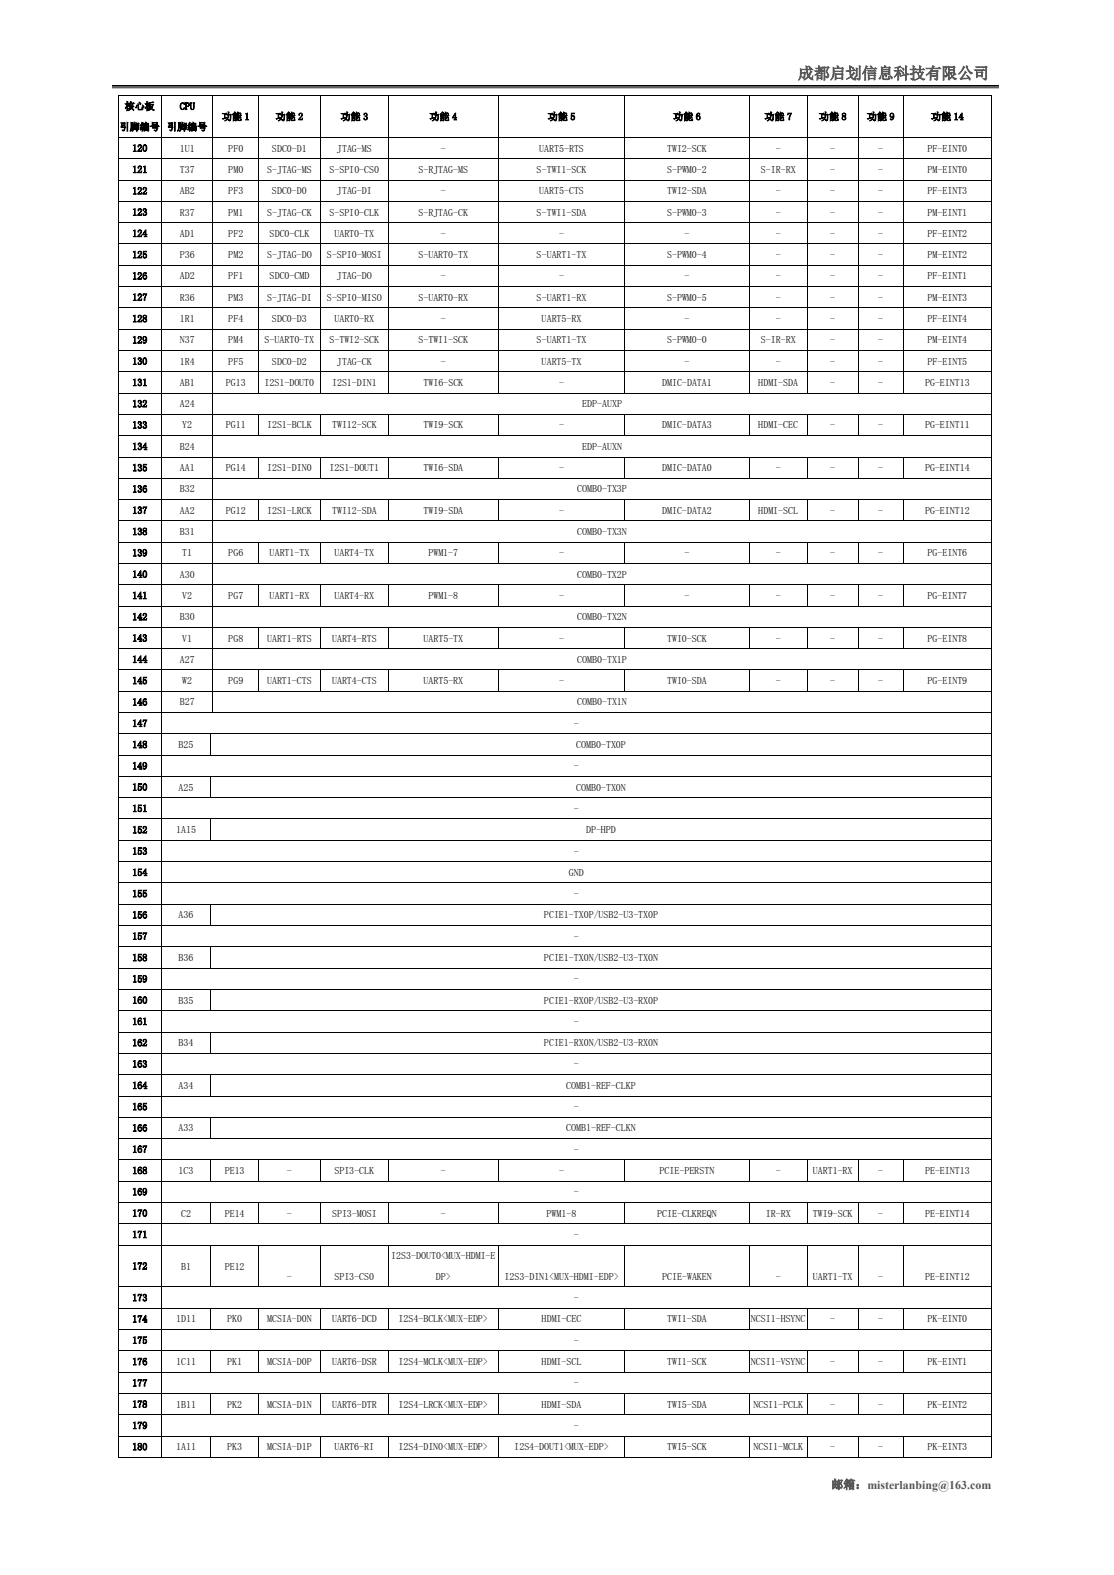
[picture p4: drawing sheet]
<svg xmlns="http://www.w3.org/2000/svg" width="297mm" height="420mm" viewBox="0 0 297 420" stroke-linecap="round" stroke-linejoin="round" font-family="sans-serif">
<defs><g id="words">
<text font-size="4.2" fill="#565656" x="212.7" y="21">成都启划信息科技有限公司</text>
<text font-size="3.2" fill="#565656" x="221.7" y="397">邮箱：misterlanbing@163.com</text>
<g font-size="2.7">
<text x="33.3" y="29.3">核心板</text>
<text x="47.9" y="29.3">CPU</text>
<text x="31.9" y="34.8">引脚编号</text>
<text x="44.6" y="34.8">引脚编号</text>
<text x="59.2" y="32">功能 1</text>
<text x="73.5" y="32">功能 2</text>
<text x="90.8" y="32">功能 3</text>
<text x="114.5" y="32">功能 4</text>
<text x="146" y="32">功能 5</text>
<text x="179.5" y="32">功能 6</text>
<text x="203.8" y="32">功能 7</text>
<text x="218.3" y="32">功能 8</text>
<text x="231.1" y="32">功能 9</text>
<text x="248.2" y="32">功能 14</text>
<text x="35.3" y="40.4">120</text>
<text x="47.9" y="40.4">1U1</text>
<text x="60.9" y="40.4">PF0</text>
<text x="72.5" y="40.4">SDC0-D1</text>
<text x="89.8" y="40.4">JTAG-MS</text>
<text x="117.5" y="40.4">-</text>
<text x="143.8" y="40.4">UART5-RTS</text>
<text x="177.8" y="40.4">TWI2-SCK</text>
<text x="206.8" y="40.4">-</text>
<text x="221.4" y="40.4">-</text>
<text x="234.1" y="40.4">-</text>
<text x="247.3" y="40.4">PF-EINT0</text>
<text x="35.3" y="46.1">121</text>
<text x="47.9" y="46.1">T37</text>
<text x="60.9" y="46.1">PM0</text>
<text x="71.2" y="46.1">S-JTAG-MS</text>
<text x="87.8" y="46.1">S-SPI0-CS0</text>
<text x="111.5" y="46.1">S-RJTAG-MS</text>
<text x="143.1" y="46.1">S-TWI1-SCK</text>
<text x="177.8" y="46.1">S-PWM0-2</text>
<text x="202.9" y="46.1">S-IR-RX</text>
<text x="221.4" y="46.1">-</text>
<text x="234.1" y="46.1">-</text>
<text x="247.3" y="46.1">PM-EINT0</text>
<text x="35.3" y="51.8">122</text>
<text x="47.9" y="51.8">AB2</text>
<text x="60.9" y="51.8">PF3</text>
<text x="72.5" y="51.8">SDC0-D0</text>
<text x="89.8" y="51.8">JTAG-DI</text>
<text x="117.5" y="51.8">-</text>
<text x="143.8" y="51.8">UART5-CTS</text>
<text x="177.8" y="51.8">TWI2-SDA</text>
<text x="206.8" y="51.8">-</text>
<text x="221.4" y="51.8">-</text>
<text x="234.1" y="51.8">-</text>
<text x="247.3" y="51.8">PF-EINT3</text>
<text x="35.3" y="57.5">123</text>
<text x="47.9" y="57.5">R37</text>
<text x="60.9" y="57.5">PM1</text>
<text x="71.2" y="57.5">S-JTAG-CK</text>
<text x="87.8" y="57.5">S-SPI0-CLK</text>
<text x="111.5" y="57.5">S-RJTAG-CK</text>
<text x="143.1" y="57.5">S-TWI1-SDA</text>
<text x="177.8" y="57.5">S-PWM0-3</text>
<text x="206.8" y="57.5">-</text>
<text x="221.4" y="57.5">-</text>
<text x="234.1" y="57.5">-</text>
<text x="247.3" y="57.5">PM-EINT1</text>
<text x="35.3" y="63.2">124</text>
<text x="47.9" y="63.2">AD1</text>
<text x="60.9" y="63.2">PF2</text>
<text x="71.9" y="63.2">SDC0-CLK</text>
<text x="89.1" y="63.2">UART0-TX</text>
<text x="117.5" y="63.2">-</text>
<text x="149" y="63.2">-</text>
<text x="182.5" y="63.2">-</text>
<text x="206.8" y="63.2">-</text>
<text x="221.4" y="63.2">-</text>
<text x="234.1" y="63.2">-</text>
<text x="247.3" y="63.2">PF-EINT2</text>
<text x="35.3" y="68.8">125</text>
<text x="47.9" y="68.8">P36</text>
<text x="60.9" y="68.8">PM2</text>
<text x="71.2" y="68.8">S-JTAG-DO</text>
<text x="87.2" y="68.8">S-SPI0-MOSI</text>
<text x="111.5" y="68.8">S-UART0-TX</text>
<text x="143.1" y="68.8">S-UART1-TX</text>
<text x="177.8" y="68.8">S-PWM0-4</text>
<text x="206.8" y="68.8">-</text>
<text x="221.4" y="68.8">-</text>
<text x="234.1" y="68.8">-</text>
<text x="247.3" y="68.8">PM-EINT2</text>
<text x="35.3" y="74.5">126</text>
<text x="47.9" y="74.5">AD2</text>
<text x="60.9" y="74.5">PF1</text>
<text x="71.9" y="74.5">SDC0-CMD</text>
<text x="89.8" y="74.5">JTAG-DO</text>
<text x="117.5" y="74.5">-</text>
<text x="149" y="74.5">-</text>
<text x="182.5" y="74.5">-</text>
<text x="206.8" y="74.5">-</text>
<text x="221.4" y="74.5">-</text>
<text x="234.1" y="74.5">-</text>
<text x="247.3" y="74.5">PF-EINT1</text>
<text x="35.3" y="80.2">127</text>
<text x="47.9" y="80.2">R36</text>
<text x="60.9" y="80.2">PM3</text>
<text x="71.2" y="80.2">S-JTAG-DI</text>
<text x="87.2" y="80.2">S-SPI0-MISO</text>
<text x="111.5" y="80.2">S-UART0-RX</text>
<text x="143.1" y="80.2">S-UART1-RX</text>
<text x="177.8" y="80.2">S-PWM0-5</text>
<text x="206.8" y="80.2">-</text>
<text x="221.4" y="80.2">-</text>
<text x="234.1" y="80.2">-</text>
<text x="247.3" y="80.2">PM-EINT3</text>
<text x="35.3" y="85.9">128</text>
<text x="47.9" y="85.9">1R1</text>
<text x="60.9" y="85.9">PF4</text>
<text x="72.5" y="85.9">SDC0-D3</text>
<text x="89.1" y="85.9">UART0-RX</text>
<text x="117.5" y="85.9">-</text>
<text x="144.4" y="85.9">UART5-RX</text>
<text x="182.5" y="85.9">-</text>
<text x="206.8" y="85.9">-</text>
<text x="221.4" y="85.9">-</text>
<text x="234.1" y="85.9">-</text>
<text x="247.3" y="85.9">PF-EINT4</text>
<text x="35.3" y="91.6">129</text>
<text x="47.9" y="91.6">N37</text>
<text x="60.9" y="91.6">PM4</text>
<text x="70.5" y="91.6">S-UART0-TX</text>
<text x="87.8" y="91.6">S-TWI2-SCK</text>
<text x="111.5" y="91.6">S-TWI1-SCK</text>
<text x="143.1" y="91.6">S-UART1-TX</text>
<text x="177.8" y="91.6">S-PWM0-0</text>
<text x="202.9" y="91.6">S-IR-RX</text>
<text x="221.4" y="91.6">-</text>
<text x="234.1" y="91.6">-</text>
<text x="247.3" y="91.6">PM-EINT4</text>
<text x="35.3" y="97.2">130</text>
<text x="47.9" y="97.2">1R4</text>
<text x="60.9" y="97.2">PF5</text>
<text x="72.5" y="97.2">SDC0-D2</text>
<text x="89.8" y="97.2">JTAG-CK</text>
<text x="117.5" y="97.2">-</text>
<text x="144.4" y="97.2">UART5-TX</text>
<text x="182.5" y="97.2">-</text>
<text x="206.8" y="97.2">-</text>
<text x="221.4" y="97.2">-</text>
<text x="234.1" y="97.2">-</text>
<text x="247.3" y="97.2">PF-EINT5</text>
<text x="35.3" y="102.9">131</text>
<text x="47.9" y="102.9">AB1</text>
<text x="60.2" y="102.9">PG13</text>
<text x="70.5" y="102.9">I2S1-DOUT0</text>
<text x="88.5" y="102.9">I2S1-DIN1</text>
<text x="112.9" y="102.9">TWI6-SCK</text>
<text x="149" y="102.9">-</text>
<text x="176.5" y="102.9">DMIC-DATA1</text>
<text x="202.2" y="102.9">HDMI-SDA</text>
<text x="221.4" y="102.9">-</text>
<text x="234.1" y="102.9">-</text>
<text x="246.6" y="102.9">PG-EINT13</text>
<text x="35.3" y="108.6">132</text>
<text x="47.9" y="108.6">A24</text>
<text x="155.2" y="108.6">EDP-AUXP</text>
<text x="35.3" y="114.3">133</text>
<text x="35.3" y="120">134</text>
<text x="47.9" y="120">B24</text>
<text x="48.6" y="114.3">Y2</text>
<text x="60.2" y="114.3">PG11</text>
<text x="71.2" y="114.3">I2S1-BCLK</text>
<text x="88.5" y="114.3">TWI12-SCK</text>
<text x="112.9" y="114.3">TWI9-SCK</text>
<text x="149" y="114.3">-</text>
<text x="155.2" y="120">EDP-AUXN</text>
<text x="176.5" y="114.3">DMIC-DATA3</text>
<text x="202.2" y="114.3">HDMI-CEC</text>
<text x="221.4" y="114.3">-</text>
<text x="234.1" y="114.3">-</text>
<text x="246.6" y="114.3">PG-EINT11</text>
<text x="35.3" y="125.6">135</text>
<text x="47.9" y="125.6">AA1</text>
<text x="60.2" y="125.6">PG14</text>
<text x="71.2" y="125.6">I2S1-DIN0</text>
<text x="87.8" y="125.6">I2S1-DOUT1</text>
<text x="112.9" y="125.6">TWI6-SDA</text>
<text x="149" y="125.6">-</text>
<text x="176.5" y="125.6">DMIC-DATA0</text>
<text x="206.8" y="125.6">-</text>
<text x="221.4" y="125.6">-</text>
<text x="234.1" y="125.6">-</text>
<text x="246.6" y="125.6">PG-EINT14</text>
<text x="35.3" y="131.3">136</text>
<text x="47.9" y="131.3">B32</text>
<text x="153.9" y="131.3">COMB0-TX3P</text>
<text x="35.3" y="137">137</text>
<text x="47.9" y="137">AA2</text>
<text x="60.2" y="137">PG12</text>
<text x="71.2" y="137">I2S1-LRCK</text>
<text x="88.5" y="137">TWI12-SDA</text>
<text x="112.9" y="137">TWI9-SDA</text>
<text x="149" y="137">-</text>
<text x="176.5" y="137">DMIC-DATA2</text>
<text x="202.2" y="137">HDMI-SCL</text>
<text x="221.4" y="137">-</text>
<text x="234.1" y="137">-</text>
<text x="246.6" y="137">PG-EINT12</text>
<text x="35.3" y="142.7">138</text>
<text x="47.9" y="142.7">B31</text>
<text x="153.9" y="142.7">COMB0-TX3N</text>
<text x="35.3" y="148.3">139</text>
<text x="48.6" y="148.3">T1</text>
<text x="60.9" y="148.3">PG6</text>
<text x="71.9" y="148.3">UART1-TX</text>
<text x="89.1" y="148.3">UART4-TX</text>
<text x="114.2" y="148.3">PWM1-7</text>
<text x="149" y="148.3">-</text>
<text x="182.5" y="148.3">-</text>
<text x="206.8" y="148.3">-</text>
<text x="221.4" y="148.3">-</text>
<text x="234.1" y="148.3">-</text>
<text x="247.3" y="148.3">PG-EINT6</text>
<text x="35.3" y="154.1">140</text>
<text x="47.9" y="154.1">A30</text>
<text x="153.9" y="154.1">COMB0-TX2P</text>
<text x="35.3" y="159.7">141</text>
<text x="48.6" y="159.7">V2</text>
<text x="60.9" y="159.7">PG7</text>
<text x="71.9" y="159.7">UART1-RX</text>
<text x="89.1" y="159.7">UART4-RX</text>
<text x="114.2" y="159.7">PWM1-8</text>
<text x="149" y="159.7">-</text>
<text x="182.5" y="159.7">-</text>
<text x="206.8" y="159.7">-</text>
<text x="221.4" y="159.7">-</text>
<text x="234.1" y="159.7">-</text>
<text x="247.3" y="159.7">PG-EINT7</text>
<text x="35.3" y="165.4">142</text>
<text x="47.9" y="165.4">B30</text>
<text x="153.9" y="165.4">COMB0-TX2N</text>
<text x="35.3" y="171.1">143</text>
<text x="48.6" y="171.1">V1</text>
<text x="60.9" y="171.1">PG8</text>
<text x="71.2" y="171.1">UART1-RTS</text>
<text x="88.5" y="171.1">UART4-RTS</text>
<text x="112.9" y="171.1">UART5-TX</text>
<text x="149" y="171.1">-</text>
<text x="177.8" y="171.1">TWI0-SCK</text>
<text x="206.8" y="171.1">-</text>
<text x="221.4" y="171.1">-</text>
<text x="234.1" y="171.1">-</text>
<text x="247.3" y="171.1">PG-EINT8</text>
<text x="35.3" y="176.7">144</text>
<text x="47.9" y="176.7">A27</text>
<text x="153.9" y="176.7">COMB0-TX1P</text>
<text x="35.3" y="182.4">145</text>
<text x="48.6" y="182.4">W2</text>
<text x="60.9" y="182.4">PG9</text>
<text x="71.2" y="182.4">UART1-CTS</text>
<text x="88.5" y="182.4">UART4-CTS</text>
<text x="112.9" y="182.4">UART5-RX</text>
<text x="149" y="182.4">-</text>
<text x="177.8" y="182.4">TWI0-SDA</text>
<text x="206.8" y="182.4">-</text>
<text x="221.4" y="182.4">-</text>
<text x="234.1" y="182.4">-</text>
<text x="247.3" y="182.4">PG-EINT9</text>
<text x="35.3" y="188.1">146</text>
<text x="47.9" y="188.1">B27</text>
<text x="153.9" y="188.1">COMB0-TX1N</text>
<text x="35.3" y="193.8">147</text>
<text x="153" y="193.8">-</text>
<text x="35.3" y="199.5">148</text>
<text x="47.6" y="199.5">B25</text>
<text x="153.6" y="199.5">COMB0-TX0P</text>
<text x="35.3" y="205.1">149</text>
<text x="153" y="205.1">-</text>
<text x="35.3" y="210.8">150</text>
<text x="47.6" y="210.8">A25</text>
<text x="153.6" y="210.8">COMB0-TX0N</text>
<text x="35.3" y="216.5">151</text>
<text x="153" y="216.5">-</text>
<text x="35.3" y="222.2">152</text>
<text x="35.3" y="227.9">153</text>
<text x="46.9" y="222.2">1A15</text>
<text x="153" y="227.9">-</text>
<text x="156.2" y="222.2">DP-HPD</text>
<text x="35.3" y="233.6">154</text>
<text x="151.7" y="233.6">GND</text>
<text x="35.3" y="239.2">155</text>
<text x="153" y="239.2">-</text>
<text x="35.3" y="244.9">156</text>
<text x="47.6" y="244.9">A36</text>
<text x="145" y="244.9">PCIE1-TX0P/USB2-U3-TX0P</text>
<text x="35.3" y="250.6">157</text>
<text x="153" y="250.6">-</text>
<text x="35.3" y="256.3">158</text>
<text x="47.6" y="256.3">B36</text>
<text x="145" y="256.3">PCIE1-TX0N/USB2-U3-TX0N</text>
<text x="35.3" y="262">159</text>
<text x="153" y="262">-</text>
<text x="35.3" y="267.6">160</text>
<text x="47.6" y="267.6">B35</text>
<text x="145" y="267.6">PCIE1-RX0P/USB2-U3-RX0P</text>
<text x="35.3" y="273.3">161</text>
<text x="153" y="273.3">-</text>
<text x="35.3" y="279">162</text>
<text x="47.6" y="279">B34</text>
<text x="145" y="279">PCIE1-RX0N/USB2-U3-RX0N</text>
<text x="35.3" y="284.6">163</text>
<text x="153" y="284.6">-</text>
<text x="35.3" y="290.4">164</text>
<text x="47.6" y="290.4">A34</text>
<text x="151" y="290.4">COMB1-REF-CLKP</text>
<text x="35.3" y="296">165</text>
<text x="153" y="296">-</text>
<text x="35.3" y="301.7">166</text>
<text x="47.6" y="301.7">A33</text>
<text x="151" y="301.7">COMB1-REF-CLKN</text>
<text x="35.3" y="307.4">167</text>
<text x="153" y="307.4">-</text>
<text x="35.3" y="313.1">168</text>
<text x="47.6" y="313.1">1C3</text>
<text x="59.9" y="313.1">PE13</text>
<text x="76.5" y="313.1">-</text>
<text x="89.1" y="313.1">SPI3-CLK</text>
<text x="117.5" y="313.1">-</text>
<text x="149" y="313.1">-</text>
<text x="175.8" y="313.1">PCIE-PERSTN</text>
<text x="206.8" y="313.1">-</text>
<text x="216.7" y="313.1">UART1-RX</text>
<text x="234.1" y="313.1">-</text>
<text x="246.6" y="313.1">PE-EINT13</text>
<text x="35.3" y="318.7">169</text>
<text x="153" y="318.7">-</text>
<text x="35.3" y="324.4">170</text>
<text x="48.3" y="324.4">C2</text>
<text x="59.9" y="324.4">PE14</text>
<text x="76.5" y="324.4">-</text>
<text x="88.5" y="324.4">SPI3-MOSI</text>
<text x="117.5" y="324.4">-</text>
<text x="145.7" y="324.4">PWM1-8</text>
<text x="175.2" y="324.4">PCIE-CLKREQN</text>
<text x="204.2" y="324.4">IR-RX</text>
<text x="216.7" y="324.4">TWI9-SCK</text>
<text x="234.1" y="324.4">-</text>
<text x="246.6" y="324.4">PE-EINT14</text>
<text x="35.3" y="330.1">171</text>
<text x="104.3" y="335.8">I2S3-DOUT0&lt;MUX-HDMI-E</text>
<text x="153" y="330.1">-</text>
<text x="35.3" y="338.5">172</text>
<text x="48.3" y="338.5">B1</text>
<text x="59.9" y="338.5">PE12</text>
<text x="76.5" y="341.3">-</text>
<text x="89.1" y="341.3">SPI3-CS0</text>
<text x="116.2" y="341.3">DP&gt;</text>
<text x="134.5" y="341.3">I2S3-DIN1&lt;MUX-HDMI-EDP&gt;</text>
<text x="176.5" y="341.3">PCIE-WAKEN</text>
<text x="206.8" y="341.3">-</text>
<text x="216.7" y="341.3">UART1-TX</text>
<text x="234.1" y="341.3">-</text>
<text x="246.6" y="341.3">PE-EINT12</text>
<text x="35.3" y="347">173</text>
<text x="153" y="347">-</text>
<text x="35.3" y="352.6">174</text>
<text x="46.9" y="352.6">1D11</text>
<text x="60.6" y="352.6">PK0</text>
<text x="71.2" y="352.6">MCSIA-D0N</text>
<text x="88.5" y="352.6">UART6-DCD</text>
<text x="106.2" y="352.6">I2S4-BCLK&lt;MUX-EDP&gt;</text>
<text x="144.4" y="352.6">HDMI-CEC</text>
<text x="177.8" y="352.6">TWI1-SDA</text>
<text x="200.2" y="352.6">NCSI1-HSYNC</text>
<text x="221.4" y="352.6">-</text>
<text x="234.1" y="352.6">-</text>
<text x="247.3" y="352.6">PK-EINT0</text>
<text x="35.3" y="358.3">175</text>
<text x="153" y="358.3">-</text>
<text x="35.3" y="364">176</text>
<text x="46.9" y="364">1C11</text>
<text x="60.6" y="364">PK1</text>
<text x="71.2" y="364">MCSIA-D0P</text>
<text x="88.5" y="364">UART6-DSR</text>
<text x="106.2" y="364">I2S4-MCLK&lt;MUX-EDP&gt;</text>
<text x="144.4" y="364">HDMI-SCL</text>
<text x="177.8" y="364">TWI1-SCK</text>
<text x="200.2" y="364">NCSI1-VSYNC</text>
<text x="221.4" y="364">-</text>
<text x="234.1" y="364">-</text>
<text x="247.3" y="364">PK-EINT1</text>
<text x="35.3" y="369.7">177</text>
<text x="153" y="369.7">-</text>
<text x="35.3" y="375.4">178</text>
<text x="46.9" y="375.4">1B11</text>
<text x="60.6" y="375.4">PK2</text>
<text x="71.2" y="375.4">MCSIA-D1N</text>
<text x="88.5" y="375.4">UART6-DTR</text>
<text x="106.2" y="375.4">I2S4-LRCK&lt;MUX-EDP&gt;</text>
<text x="144.4" y="375.4">HDMI-SDA</text>
<text x="177.8" y="375.4">TWI5-SDA</text>
<text x="200.9" y="375.4">NCSI1-PCLK</text>
<text x="221.4" y="375.4">-</text>
<text x="234.1" y="375.4">-</text>
<text x="247.3" y="375.4">PK-EINT2</text>
<text x="35.3" y="381">179</text>
<text x="153" y="381">-</text>
<text x="35.3" y="386.7">180</text>
<text x="46.9" y="386.7">1A11</text>
<text x="60.6" y="386.7">PK3</text>
<text x="71.2" y="386.7">MCSIA-D1P</text>
<text x="89.1" y="386.7">UART6-RI</text>
<text x="106.2" y="386.7">I2S4-DIN0&lt;MUX-EDP&gt;</text>
<text x="137.1" y="386.7">I2S4-DOUT1&lt;MUX-EDP&gt;</text>
<text x="177.8" y="386.7">TWI5-SCK</text>
<text x="200.9" y="386.7">NCSI1-MCLK</text>
<text x="221.4" y="386.7">-</text>
<text x="234.1" y="386.7">-</text>
<text x="247.3" y="386.7">PK-EINT3</text>
</g>
</g></defs>
<path d="M29.8 23.7h236.4" fill="none" stroke="#c0c0c0" stroke-width=".27"/>
<path d="M29.8 22.8h236.4v.8h-236.4z" fill="#606060"/>
<g fill="none" stroke="#000" stroke-width=".27">
<path d="M29.8 22.7h236.4M31.5 25.6v11M31.5 36.7v5.5M31.6 25.5h11.4M31.6 36.7h11.4M43.1 25.6v11M43.1 36.7v5.5M43.1 25.5h13.6M43.1 36.7h13.6M56.8 25.6v11M56.8 36.7v5.5M56.9 25.5h12"/>
<path d="M56.9 36.7h12M69 25.6v11M69 36.7v5.5M69 25.5h16.3M69 36.7h16.3M85.4 25.6v11M85.4 36.7v5.5M85.5 25.5h17.9M85.5 36.7h17.9M103.5 25.6v11M103.5 36.7v5.5M103.6 25.5h29.2"/>
<path d="M103.6 36.7h29.2M132.8 25.6v11M132.8 36.7v5.5M132.9 25.5h33.6M132.9 36.7h33.6M166.6 25.6v11M166.6 36.7v5.5M166.7 25.5h32.9M166.7 36.7h32.9M199.7 25.6v11M199.7 36.7v5.5M199.8 25.5h15.3"/>
<path d="M199.8 36.7h15.3M215.2 25.6v11M215.2 36.7v5.5M215.3 25.5h13.4M215.3 36.7h13.4M228.8 25.6v11M228.8 36.7v5.5M228.9 25.5h11.8M228.9 36.7h11.8M240.8 25.6v11M240.8 36.7v5.5M240.9 25.5h23.3"/>
<path d="M240.9 36.7h23.3M264.3 25.6v11M264.3 36.7v5.5M31.5 42.4v5.5M31.5 48.1v5.5M31.5 53.8v5.5M31.5 59.5v5.5M31.6 42.3h11.4M31.6 48h11.4M31.6 53.7h11.4M31.6 59.4h11.4M43.1 42.4v5.5"/>
<path d="M43.1 48.1v5.5M43.1 53.8v5.5M43.1 59.5v5.5M43.1 42.3h13.6M43.1 48h13.6M43.1 53.7h13.6M43.1 59.4h13.6M56.8 42.4v5.5M56.8 48.1v5.5M56.8 53.8v5.5M56.8 59.5v5.5M56.9 42.3h12"/>
<path d="M56.9 48h12M56.9 53.7h12M56.9 59.4h12M69 42.4v5.5M69 48.1v5.5M69 53.8v5.5M69 59.5v5.5M69 42.3h16.3M69 48h16.3M69 53.7h16.3M69 59.4h16.3M85.4 42.4v5.5"/>
<path d="M85.4 48.1v5.5M85.4 53.8v5.5M85.4 59.5v5.5M85.5 42.3h17.9M85.5 48h17.9M85.5 53.7h17.9M85.5 59.4h17.9M103.5 42.4v5.5M103.5 48.1v5.5M103.5 53.8v5.5M103.5 59.5v5.5M103.6 42.3h29.2"/>
<path d="M103.6 48h29.2M103.6 53.7h29.2M103.6 59.4h29.2M132.8 42.4v5.5M132.8 48.1v5.5M132.8 53.8v5.5M132.8 59.5v5.5M132.9 42.3h33.6M132.9 48h33.6M132.9 53.7h33.6M132.9 59.4h33.6M166.6 42.4v5.5"/>
<path d="M166.6 48.1v5.5M166.6 53.8v5.5M166.6 59.5v5.5M166.7 42.3h32.9M166.7 48h32.9M166.7 53.7h32.9M166.7 59.4h32.9M199.7 42.4v5.5M199.7 48.1v5.5M199.7 53.8v5.5M199.7 59.5v5.5M199.8 42.3h15.3"/>
<path d="M199.8 48h15.3M199.8 53.7h15.3M199.8 59.4h15.3M215.2 42.4v5.5M215.2 48.1v5.5M215.2 53.8v5.5M215.2 59.5v5.5M215.3 42.3h13.4M215.3 48h13.4M215.3 53.7h13.4M215.3 59.4h13.4M228.8 42.4v5.5"/>
<path d="M228.8 48.1v5.5M228.8 53.8v5.5M228.8 59.5v5.5M228.9 42.3h11.8M228.9 48h11.8M228.9 53.7h11.8M228.9 59.4h11.8M240.8 42.4v5.5M240.8 48.1v5.5M240.8 53.8v5.5M240.8 59.5v5.5M240.9 42.3h23.3"/>
<path d="M240.9 48h23.3M240.9 53.7h23.3M240.9 59.4h23.3M264.3 42.4v5.5M264.3 48.1v5.5M264.3 53.8v5.5M264.3 59.5v5.5M31.5 65.2v5.5M31.5 70.8v5.5M31.5 76.5v5.5M31.6 65.1h11.4M31.6 70.7h11.4"/>
<path d="M31.6 76.4h11.4M43.1 65.2v5.5M43.1 70.8v5.5M43.1 76.5v5.5M43.1 65.1h13.6M43.1 70.7h13.6M43.1 76.4h13.6M56.8 65.2v5.5M56.8 70.8v5.5M56.8 76.5v5.5M56.9 65.1h12M56.9 70.7h12"/>
<path d="M56.9 76.4h12M69 65.2v5.5M69 70.8v5.5M69 76.5v5.5M69 65.1h16.3M69 70.7h16.3M69 76.4h16.3M85.4 65.2v5.5M85.4 70.8v5.5M85.4 76.5v5.5M85.5 65.1h17.9M85.5 70.7h17.9"/>
<path d="M85.5 76.4h17.9M103.5 65.2v5.5M103.5 70.8v5.5M103.5 76.5v5.5M103.6 65.1h29.2M103.6 70.7h29.2M103.6 76.4h29.2M132.8 65.2v5.5M132.8 70.8v5.5M132.8 76.5v5.5M132.9 65.1h33.6M132.9 70.7h33.6"/>
<path d="M132.9 76.4h33.6M166.6 65.2v5.5M166.6 70.8v5.5M166.6 76.5v5.5M166.7 65.1h32.9M166.7 70.7h32.9M166.7 76.4h32.9M199.7 65.2v5.5M199.7 70.8v5.5M199.7 76.5v5.5M199.8 65.1h15.3M199.8 70.7h15.3"/>
<path d="M199.8 76.4h15.3M215.2 65.2v5.5M215.2 70.8v5.5M215.2 76.5v5.5M215.3 65.1h13.4M215.3 70.7h13.4M215.3 76.4h13.4M228.8 65.2v5.5M228.8 70.8v5.5M228.8 76.5v5.5M228.9 65.1h11.8M228.9 70.7h11.8"/>
<path d="M228.9 76.4h11.8M240.8 65.2v5.5M240.8 70.8v5.5M240.8 76.5v5.5M240.9 65.1h23.3M240.9 70.7h23.3M240.9 76.4h23.3M264.3 65.2v5.5M264.3 70.8v5.5M264.3 76.5v5.5M31.5 82.2v5.5M31.5 87.9v5.5"/>
<path d="M31.5 93.6v5.5M31.5 99.2v5.5M31.6 82.1h11.4M31.6 87.8h11.4M31.6 93.5h11.4M31.6 99.1h11.4M43.1 82.2v5.5M43.1 87.9v5.5M43.1 93.6v5.5M43.1 99.2v5.5M43.1 82.1h13.6M43.1 87.8h13.6"/>
<path d="M43.1 93.5h13.6M43.1 99.1h13.6M56.8 82.2v5.5M56.8 87.9v5.5M56.8 93.6v5.5M56.8 99.2v5.5M56.9 82.1h12M56.9 87.8h12M56.9 93.5h12M56.9 99.1h12M69 82.2v5.5M69 87.9v5.5"/>
<path d="M69 93.6v5.5M69 99.2v5.5M69 82.1h16.3M69 87.8h16.3M69 93.5h16.3M69 99.1h16.3M85.4 82.2v5.5M85.4 87.9v5.5M85.4 93.6v5.5M85.4 99.2v5.5M85.5 82.1h17.9M85.5 87.8h17.9"/>
<path d="M85.5 93.5h17.9M85.5 99.1h17.9M103.5 82.2v5.5M103.5 87.9v5.5M103.5 93.6v5.5M103.5 99.2v5.5M103.6 82.1h29.2M103.6 87.8h29.2M103.6 93.5h29.2M103.6 99.1h29.2M132.8 82.2v5.5M132.8 87.9v5.5"/>
<path d="M132.8 93.6v5.5M132.8 99.2v5.5M132.9 82.1h33.6M132.9 87.8h33.6M132.9 93.5h33.6M132.9 99.1h33.6M166.6 82.2v5.5M166.6 87.9v5.5M166.6 93.6v5.5M166.6 99.2v5.5M166.7 82.1h32.9M166.7 87.8h32.9"/>
<path d="M166.7 93.5h32.9M166.7 99.1h32.9M199.7 82.2v5.5M199.7 87.9v5.5M199.7 93.6v5.5M199.7 99.2v5.5M199.8 82.1h15.3M199.8 87.8h15.3M199.8 93.5h15.3M199.8 99.1h15.3M215.2 82.2v5.5M215.2 87.9v5.5"/>
<path d="M215.2 93.6v5.5M215.2 99.2v5.5M215.3 82.1h13.4M215.3 87.8h13.4M215.3 93.5h13.4M215.3 99.1h13.4M228.8 82.2v5.5M228.8 87.9v5.5M228.8 93.6v5.5M228.8 99.2v5.5M228.9 82.1h11.8M228.9 87.8h11.8"/>
<path d="M228.9 93.5h11.8M228.9 99.1h11.8M240.8 82.2v5.5M240.8 87.9v5.5M240.8 93.6v5.5M240.8 99.2v5.5M240.9 82.1h23.3M240.9 87.8h23.3M240.9 93.5h23.3M240.9 99.1h23.3M264.3 82.2v5.5M264.3 87.9v5.5"/>
<path d="M264.3 93.6v5.5M264.3 99.2v5.5M31.5 104.9v5.5M31.5 110.6v5.5M31.5 116.2v5.6M31.6 104.8h11.4M31.6 110.5h11.4M31.6 116.2h11.4M43.1 104.9v5.5M43.1 110.6v5.5M43.1 116.2v5.6M43.1 104.8h13.6"/>
<path d="M43.1 110.5h13.6M43.1 116.2h13.6M56.8 104.9v5.5M56.8 110.6v5.5M56.8 116.2v5.6M56.9 104.8h12M56.9 110.5h12M56.9 116.2h12M69 110.6v5.5M69 104.8h16.3M69 110.5h16.3M69 116.2h16.3"/>
<path d="M85.4 110.6v5.5M85.5 104.8h17.9M85.5 110.5h17.9M85.5 116.2h17.9M103.5 110.6v5.5M103.6 104.8h29.2M103.6 110.5h29.2M103.6 116.2h29.2M132.8 110.6v5.5M132.9 104.8h33.6M132.9 110.5h33.6M132.9 116.2h33.6"/>
<path d="M166.6 110.6v5.5M166.7 104.8h32.9M166.7 110.5h32.9M166.7 116.2h32.9M199.7 110.6v5.5M199.8 104.8h15.3M199.8 110.5h15.3M199.8 116.2h15.3M215.2 110.6v5.5M215.3 104.8h13.4M215.3 110.5h13.4M215.3 116.2h13.4"/>
<path d="M228.8 110.6v5.5M228.9 104.8h11.8M228.9 110.5h11.8M228.9 116.2h11.8M240.8 110.6v5.5M240.9 104.8h23.3M240.9 110.5h23.3M240.9 116.2h23.3M264.3 104.9v5.5M264.3 110.6v5.5M264.3 116.2v5.6M31.5 122v5.5"/>
<path d="M31.5 127.6v5.5M31.5 133.3v5.5M31.5 139v5.5M31.6 121.9h11.4M31.6 127.6h11.4M31.6 133.2h11.4M31.6 138.9h11.4M43.1 122v5.5M43.1 127.6v5.5M43.1 133.3v5.5M43.1 139v5.5M43.1 121.9h13.6"/>
<path d="M43.1 127.6h13.6M43.1 133.2h13.6M43.1 138.9h13.6M56.8 122v5.5M56.8 127.6v5.5M56.8 133.3v5.5M56.8 139v5.5M56.9 121.9h12M56.9 127.6h12M56.9 133.2h12M56.9 138.9h12M69 122v5.5"/>
<path d="M69 133.3v5.5M69 121.9h16.3M69 127.6h16.3M69 133.2h16.3M69 138.9h16.3M85.4 122v5.5M85.4 133.3v5.5M85.5 121.9h17.9M85.5 127.6h17.9M85.5 133.2h17.9M85.5 138.9h17.9M103.5 122v5.5"/>
<path d="M103.5 133.3v5.5M103.6 121.9h29.2M103.6 127.6h29.2M103.6 133.2h29.2M103.6 138.9h29.2M132.8 122v5.5M132.8 133.3v5.5M132.9 121.9h33.6M132.9 127.6h33.6M132.9 133.2h33.6M132.9 138.9h33.6M166.6 122v5.5"/>
<path d="M166.6 133.3v5.5M166.7 121.9h32.9M166.7 127.6h32.9M166.7 133.2h32.9M166.7 138.9h32.9M199.7 122v5.5M199.7 133.3v5.5M199.8 121.9h15.3M199.8 127.6h15.3M199.8 133.2h15.3M199.8 138.9h15.3M215.2 122v5.5"/>
<path d="M215.2 133.3v5.5M215.3 121.9h13.4M215.3 127.6h13.4M215.3 133.2h13.4M215.3 138.9h13.4M228.8 122v5.5M228.8 133.3v5.5M228.9 121.9h11.8M228.9 127.6h11.8M228.9 133.2h11.8M228.9 138.9h11.8M240.8 122v5.5"/>
<path d="M240.8 133.3v5.5M240.9 121.9h23.3M240.9 127.6h23.3M240.9 133.2h23.3M240.9 138.9h23.3M264.3 122v5.5M264.3 127.6v5.5M264.3 133.3v5.5M264.3 139v5.5M31.5 144.7v5.5M31.5 150.3v5.6M31.5 156v5.5"/>
<path d="M31.6 144.6h11.4M31.6 150.2h11.4M31.6 156h11.4M43.1 144.7v5.5M43.1 150.3v5.6M43.1 156v5.5M43.1 144.6h13.6M43.1 150.2h13.6M43.1 156h13.6M56.8 144.7v5.5M56.8 150.3v5.6M56.8 156v5.5"/>
<path d="M56.9 144.6h12M56.9 150.2h12M56.9 156h12M69 144.7v5.5M69 156v5.5M69 144.6h16.3M69 150.2h16.3M69 156h16.3M85.4 144.7v5.5M85.4 156v5.5M85.5 144.6h17.9M85.5 150.2h17.9"/>
<path d="M85.5 156h17.9M103.5 144.7v5.5M103.5 156v5.5M103.6 144.6h29.2M103.6 150.2h29.2M103.6 156h29.2M132.8 144.7v5.5M132.8 156v5.5M132.9 144.6h33.6M132.9 150.2h33.6M132.9 156h33.6M166.6 144.7v5.5"/>
<path d="M166.6 156v5.5M166.7 144.6h32.9M166.7 150.2h32.9M166.7 156h32.9M199.7 144.7v5.5M199.7 156v5.5M199.8 144.6h15.3M199.8 150.2h15.3M199.8 156h15.3M215.2 144.7v5.5M215.2 156v5.5M215.3 144.6h13.4"/>
<path d="M215.3 150.2h13.4M215.3 156h13.4M228.8 144.7v5.5M228.8 156v5.5M228.9 144.6h11.8M228.9 150.2h11.8M228.9 156h11.8M240.8 144.7v5.5M240.8 156v5.5M240.9 144.6h23.3M240.9 150.2h23.3M240.9 156h23.3"/>
<path d="M264.3 144.7v5.5M264.3 150.3v5.6M264.3 156v5.5M31.5 161.7v5.5M31.5 167.4v5.5M31.5 173.1v5.5M31.5 178.7v5.5M31.6 161.6h11.4M31.6 167.3h11.4M31.6 173h11.4M31.6 178.6h11.4M43.1 161.7v5.5"/>
<path d="M43.1 167.4v5.5M43.1 173.1v5.5M43.1 178.7v5.5M43.1 161.6h13.6M43.1 167.3h13.6M43.1 173h13.6M43.1 178.6h13.6M56.8 161.7v5.5M56.8 167.4v5.5M56.8 173.1v5.5M56.8 178.7v5.5M56.9 161.6h12"/>
<path d="M56.9 167.3h12M56.9 173h12M56.9 178.6h12M69 167.4v5.5M69 178.7v5.5M69 161.6h16.3M69 167.3h16.3M69 173h16.3M69 178.6h16.3M85.4 167.4v5.5M85.4 178.7v5.5M85.5 161.6h17.9"/>
<path d="M85.5 167.3h17.9M85.5 173h17.9M85.5 178.6h17.9M103.5 167.4v5.5M103.5 178.7v5.5M103.6 161.6h29.2M103.6 167.3h29.2M103.6 173h29.2M103.6 178.6h29.2M132.8 167.4v5.5M132.8 178.7v5.5M132.9 161.6h33.6"/>
<path d="M132.9 167.3h33.6M132.9 173h33.6M132.9 178.6h33.6M166.6 167.4v5.5M166.6 178.7v5.5M166.7 161.6h32.9M166.7 167.3h32.9M166.7 173h32.9M166.7 178.6h32.9M199.7 167.4v5.5M199.7 178.7v5.5M199.8 161.6h15.3"/>
<path d="M199.8 167.3h15.3M199.8 173h15.3M199.8 178.6h15.3M215.2 167.4v5.5M215.2 178.7v5.5M215.3 161.6h13.4M215.3 167.3h13.4M215.3 173h13.4M215.3 178.6h13.4M228.8 167.4v5.5M228.8 178.7v5.5M228.9 161.6h11.8"/>
<path d="M228.9 167.3h11.8M228.9 173h11.8M228.9 178.6h11.8M240.8 167.4v5.5M240.8 178.7v5.5M240.9 161.6h23.3M240.9 167.3h23.3M240.9 173h23.3M240.9 178.6h23.3M264.3 161.7v5.5M264.3 167.4v5.5M264.3 173.1v5.5"/>
<path d="M264.3 178.7v5.5M31.5 184.4v5.5M31.5 190.1v5.5M31.5 195.8v5.5M31.6 184.3h11.4M31.6 190h11.4M31.6 195.7h11.4M43.1 184.4v5.5M43.1 190.1v5.5M43.1 195.8v5.5M43.1 184.3h13.6M43.1 190h13.6"/>
<path d="M43.1 195.7h13M56.2 195.8v5.5M56.3 195.7h207.9M56.8 184.4v5.5M56.9 184.3h12M56.9 190h207.3M69 184.3h16.3M85.5 184.3h17.9M103.6 184.3h29.2M132.9 184.3h33.6M166.7 184.3h32.9M199.8 184.3h15.3"/>
<path d="M215.3 184.3h13.4M228.9 184.3h11.8M240.9 184.3h23.3M264.3 184.4v5.5M264.3 190.1v5.5M264.3 195.8v5.5M31.5 201.5v5.5M31.5 207.1v5.5M31.5 212.8v5.5M31.5 218.5v5.5M31.6 201.4h11.4M31.6 207.1h11.4"/>
<path d="M31.6 212.7h11.4M31.6 218.4h11.4M43.1 201.5v5.5M43.1 207.1v5.5M43.1 212.8v5.5M43.1 218.5v5.5M43.1 201.4h13M43.1 207.1h13M43.1 212.7h13M43.1 218.4h13M56.2 207.1v5.5M56.2 218.5v5.5"/>
<path d="M56.3 201.4h207.9M56.3 207.1h207.9M56.3 212.7h207.9M56.3 218.4h207.9M264.3 201.5v5.5M264.3 207.1v5.5M264.3 212.8v5.5M264.3 218.5v5.5M31.5 224.2v5.5M31.5 229.9v5.5M31.5 235.5v5.5M31.6 224.1h11.4"/>
<path d="M31.6 229.8h11.4M31.6 235.5h11.4M43.1 224.2v5.5M43.1 229.9v5.5M43.1 235.5v5.5M43.1 224.1h13M43.1 229.8h221.1M43.1 235.5h221.1M56.3 224.1h207.9M264.3 224.2v5.5M264.3 229.9v5.5M264.3 235.5v5.5"/>
<path d="M31.5 241.2v5.5M31.5 246.9v5.5M31.5 252.6v5.5M31.5 258.3v5.5M31.6 241.1h11.4M31.6 246.8h11.4M31.6 252.5h11.4M31.6 258.2h11.4M43.1 241.2v5.5M43.1 246.9v5.5M43.1 252.6v5.5M43.1 258.3v5.5"/>
<path d="M43.1 241.1h13M43.1 246.8h13M43.1 252.5h13M43.1 258.2h13M56.2 241.2v5.5M56.2 252.6v5.5M56.3 241.1h207.9M56.3 246.8h207.9M56.3 252.5h207.9M56.3 258.2h207.9M264.3 241.2v5.5M264.3 246.9v5.5"/>
<path d="M264.3 252.6v5.5M264.3 258.3v5.5M31.5 263.9v5.6M31.5 269.6v5.5M31.5 275.3v5.5M31.6 263.9h11.4M31.6 269.5h11.4M31.6 275.2h11.4M43.1 263.9v5.6M43.1 269.6v5.5M43.1 275.3v5.5M43.1 263.9h13"/>
<path d="M43.1 269.5h13M43.1 275.2h13M56.2 263.9v5.6M56.2 275.3v5.5M56.3 263.9h207.9M56.3 269.5h207.9M56.3 275.2h207.9M264.3 263.9v5.6M264.3 269.6v5.5M264.3 275.3v5.5M31.5 281v5.5M31.5 286.6v5.6"/>
<path d="M31.5 292.4v5.5M31.5 298v5.5M31.6 280.9h11.4M31.6 286.6h11.4M31.6 292.3h11.4M31.6 297.9h11.4M43.1 281v5.5M43.1 286.6v5.6M43.1 292.4v5.5M43.1 298v5.5M43.1 280.9h13M43.1 286.6h13"/>
<path d="M43.1 292.3h13M43.1 297.9h13M56.2 286.6v5.6M56.2 298v5.5M56.3 280.9h207.9M56.3 286.6h207.9M56.3 292.3h207.9M56.3 297.9h207.9M264.3 281v5.5M264.3 286.6v5.6M264.3 292.4v5.5M264.3 298v5.5"/>
<path d="M31.5 303.7v5.5M31.5 309.4v5.5M31.5 315v5.5M31.6 303.6h11.4M31.6 309.3h11.4M31.6 315h11.4M43.1 303.7v5.5M43.1 309.4v5.5M43.1 315v5.5M43.1 303.6h13M43.1 309.3h13M43.1 315h13"/>
<path d="M56.2 309.4v5.5M56.3 303.6h207.9M56.3 309.3h12.6M56.3 315h12.6M69 309.4v5.5M69 309.3h16.3M69 315h16.3M85.4 309.4v5.5M85.5 309.3h17.9M85.5 315h17.9M103.5 309.4v5.5M103.6 309.3h29.2"/>
<path d="M103.6 315h29.2M132.8 309.4v5.5M132.9 309.3h33.6M132.9 315h33.6M166.6 309.4v5.5M166.7 309.3h32.9M166.7 315h32.9M199.7 309.4v5.5M199.8 309.3h15.3M199.8 315h15.3M215.2 309.4v5.5M215.3 309.3h13.4"/>
<path d="M215.3 315h13.4M228.8 309.4v5.5M228.9 309.3h11.8M228.9 315h11.8M240.8 309.4v5.5M240.9 309.3h23.3M240.9 315h23.3M264.3 303.7v5.5M264.3 309.4v5.5M264.3 315v5.5M31.5 320.7v5.6M31.5 326.4v5.5"/>
<path d="M31.5 332.1v11M31.6 320.6h11.4M31.6 326.3h11.4M31.6 332h11.4M43.1 320.7v5.6M43.1 326.4v5.5M43.1 332.1v11M43.1 320.6h13M43.1 326.3h13M43.1 332h13M56.2 320.7v5.6M56.2 332.1v11"/>
<path d="M56.3 320.6h12.6M56.3 326.3h12.6M56.3 332h12.6M69 320.7v5.6M69 332.1v11M69 320.6h16.3M69 326.3h16.3M69 332h16.3M85.4 320.7v5.6M85.4 332.1v11M85.5 320.6h17.9M85.5 326.3h17.9"/>
<path d="M85.5 332h17.9M103.5 320.7v5.6M103.5 332.1v11M103.6 320.6h29.2M103.6 326.3h29.2M103.6 332h29.2M132.8 320.7v5.6M132.8 332.1v11M132.9 320.6h33.6M132.9 326.3h33.6M132.9 332h33.6M166.6 320.7v5.6"/>
<path d="M166.6 332.1v11M166.7 320.6h32.9M166.7 326.3h32.9M166.7 332h32.9M199.7 320.7v5.6M199.7 332.1v11M199.8 320.6h15.3M199.8 326.3h15.3M199.8 332h15.3M215.2 320.7v5.6M215.2 332.1v11M215.3 320.6h13.4"/>
<path d="M215.3 326.3h13.4M215.3 332h13.4M228.8 320.7v5.6M228.8 332.1v11M228.9 320.6h11.8M228.9 326.3h11.8M228.9 332h11.8M240.8 320.7v5.6M240.8 332.1v11M240.9 320.6h23.3M240.9 326.3h23.3M240.9 332h23.3"/>
<path d="M264.3 320.7v5.6M264.3 326.4v5.5M264.3 332.1v11M31.5 343.3v5.5M31.5 349v5.5M31.5 354.6v5.5M31.6 343.2h11.4M31.6 348.9h11.4M31.6 354.5h11.4M43.1 343.3v5.5M43.1 349v5.5M43.1 354.6v5.5"/>
<path d="M43.1 343.2h13M43.1 348.9h13M43.1 354.5h13M56.2 349v5.5M56.3 343.2h12.6M56.3 348.9h12.6M56.3 354.5h12.6M69 349v5.5M69 343.2h16.3M69 348.9h16.3M69 354.5h16.3M85.4 349v5.5"/>
<path d="M85.5 343.2h17.9M85.5 348.9h17.9M85.5 354.5h17.9M103.5 349v5.5M103.6 343.2h29.2M103.6 348.9h29.2M103.6 354.5h29.2M132.8 349v5.5M132.9 343.2h33.6M132.9 348.9h33.6M132.9 354.5h33.6M166.6 349v5.5"/>
<path d="M166.7 343.2h32.9M166.7 348.9h32.9M166.7 354.5h32.9M199.7 349v5.5M199.8 343.2h15.3M199.8 348.9h15.3M199.8 354.5h15.3M215.2 349v5.5M215.3 343.2h13.4M215.3 348.9h13.4M215.3 354.5h13.4M228.8 349v5.5"/>
<path d="M228.9 343.2h11.8M228.9 348.9h11.8M228.9 354.5h11.8M240.8 349v5.5M240.9 343.2h23.3M240.9 348.9h23.3M240.9 354.5h23.3M264.3 343.3v5.5M264.3 349v5.5M264.3 354.6v5.5M31.5 360.3v5.5M31.5 366v5.5"/>
<path d="M31.5 371.7v5.5M31.5 377.4v5.5M31.6 360.2h11.4M31.6 365.9h11.4M31.6 371.6h11.4M31.6 377.3h11.4M43.1 360.3v5.5M43.1 366v5.5M43.1 371.7v5.5M43.1 377.4v5.5M43.1 360.2h13M43.1 365.9h13"/>
<path d="M43.1 371.6h13M43.1 377.3h13M56.2 360.3v5.5M56.2 371.7v5.5M56.3 360.2h12.6M56.3 365.9h12.6M56.3 371.6h12.6M56.3 377.3h12.6M69 360.3v5.5M69 371.7v5.5M69 360.2h16.3M69 365.9h16.3"/>
<path d="M69 371.6h16.3M69 377.3h16.3M85.4 360.3v5.5M85.4 371.7v5.5M85.5 360.2h17.9M85.5 365.9h17.9M85.5 371.6h17.9M85.5 377.3h17.9M103.5 360.3v5.5M103.5 371.7v5.5M103.6 360.2h29.2M103.6 365.9h29.2"/>
<path d="M103.6 371.6h29.2M103.6 377.3h29.2M132.8 360.3v5.5M132.8 371.7v5.5M132.9 360.2h33.6M132.9 365.9h33.6M132.9 371.6h33.6M132.9 377.3h33.6M166.6 360.3v5.5M166.6 371.7v5.5M166.7 360.2h32.9M166.7 365.9h32.9"/>
<path d="M166.7 371.6h32.9M166.7 377.3h32.9M199.7 360.3v5.5M199.7 371.7v5.5M199.8 360.2h15.3M199.8 365.9h15.3M199.8 371.6h15.3M199.8 377.3h15.3M215.2 360.3v5.5M215.2 371.7v5.5M215.3 360.2h13.4M215.3 365.9h13.4"/>
<path d="M215.3 371.6h13.4M215.3 377.3h13.4M228.8 360.3v5.5M228.8 371.7v5.5M228.9 360.2h11.8M228.9 365.9h11.8M228.9 371.6h11.8M228.9 377.3h11.8M240.8 360.3v5.5M240.8 371.7v5.5M240.9 360.2h23.3M240.9 365.9h23.3"/>
<path d="M240.9 371.6h23.3M240.9 377.3h23.3M264.3 360.3v5.5M264.3 366v5.5M264.3 371.7v5.5M264.3 377.4v5.5M31.5 383v5.5M31.6 382.9h11.4M31.6 388.6h11.4M43.1 383v5.5M43.1 382.9h13M43.1 388.6h13"/>
<path d="M56.2 383v5.5M56.3 382.9h12.6M56.3 388.6h12.6M69 383v5.5M69 382.9h16.3M69 388.6h16.3M85.4 383v5.5M85.5 382.9h17.9M85.5 388.6h17.9M103.5 383v5.5M103.6 382.9h29.2M103.6 388.6h29.2"/>
<path d="M132.8 383v5.5M132.9 382.9h33.6M132.9 388.6h33.6M166.6 383v5.5M166.7 382.9h32.9M166.7 388.6h32.9M199.7 383v5.5M199.8 382.9h15.3M199.8 388.6h15.3M215.2 383v5.5M215.3 382.9h13.4M215.3 388.6h13.4"/>
<path d="M228.8 383v5.5M228.9 382.9h11.8M228.9 388.6h11.8M240.8 383v5.5M240.9 382.9h23.3M240.9 388.6h23.3M264.3 383v5.5"/>
</g>
<g fill="#000">
<path d="M31.4 25.4l.2 .2zM31.4 36.6l.2 .1zM43 25.4l.1 .2zM43 36.6l.1 .1zM56.7 25.4l.2 .2zM56.7 36.6l.2 .1zM68.9 25.4l.1 .2zM68.9 36.6l.1 .1zM85.3 25.4l.2 .2zM85.3 36.6l.2 .1zM103.4 25.4l.2 .2zM103.4 36.6l.2 .1z"/>
<path d="M132.8 25.4l.1 .2zM132.8 36.6l.1 .1zM166.5 25.4l.2 .2zM166.5 36.6l.2 .1zM199.6 25.4l.2 .2zM199.6 36.6l.2 .1zM215.1 25.4l.2 .2zM215.1 36.6l.2 .1zM228.7 25.4l.2 .2zM228.7 36.6l.2 .1zM240.7 25.4l.2 .2zM240.7 36.6l.2 .1z"/>
<path d="M264.2 25.4l.2 .2zM264.2 36.6l.2 .1zM31.4 42.2l.2 .2zM31.4 47.9l.2 .2zM31.4 53.6l.2 .2zM31.4 59.3l.2 .2zM43 42.2l.1 .2zM43 47.9l.1 .2zM43 53.6l.1 .2zM43 59.3l.1 .2zM56.7 42.2l.2 .2zM56.7 47.9l.2 .2z"/>
<path d="M56.7 53.6l.2 .2zM56.7 59.3l.2 .2zM68.9 42.2l.1 .2zM68.9 47.9l.1 .2zM68.9 53.6l.1 .2zM68.9 59.3l.1 .2zM85.3 42.2l.2 .2zM85.3 47.9l.2 .2zM85.3 53.6l.2 .2zM85.3 59.3l.2 .2zM103.4 42.2l.2 .2zM103.4 47.9l.2 .2z"/>
<path d="M103.4 53.6l.2 .2zM103.4 59.3l.2 .2zM132.8 42.2l.1 .2zM132.8 47.9l.1 .2zM132.8 53.6l.1 .2zM132.8 59.3l.1 .2zM166.5 42.2l.2 .2zM166.5 47.9l.2 .2zM166.5 53.6l.2 .2zM166.5 59.3l.2 .2zM199.6 42.2l.2 .2zM199.6 47.9l.2 .2z"/>
<path d="M199.6 53.6l.2 .2zM199.6 59.3l.2 .2zM215.1 42.2l.2 .2zM215.1 47.9l.2 .2zM215.1 53.6l.2 .2zM215.1 59.3l.2 .2zM228.7 42.2l.2 .2zM228.7 47.9l.2 .2zM228.7 53.6l.2 .2zM228.7 59.3l.2 .2zM240.7 42.2l.2 .2zM240.7 47.9l.2 .2z"/>
<path d="M240.7 53.6l.2 .2zM240.7 59.3l.2 .2zM264.2 42.2l.2 .2zM264.2 47.9l.2 .2zM264.2 53.6l.2 .2zM264.2 59.3l.2 .2zM31.4 65l.2 .2zM31.4 70.7l.2 .1zM31.4 76.3l.2 .2zM43 65l.1 .2zM43 70.7l.1 .1zM43 76.3l.1 .2z"/>
<path d="M56.7 65l.2 .2zM56.7 70.7l.2 .1zM56.7 76.3l.2 .2zM68.9 65l.1 .2zM68.9 70.7l.1 .1zM68.9 76.3l.1 .2zM85.3 65l.2 .2zM85.3 70.7l.2 .1zM85.3 76.3l.2 .2zM103.4 65l.2 .2zM103.4 70.7l.2 .1zM103.4 76.3l.2 .2z"/>
<path d="M132.8 65l.1 .2zM132.8 70.7l.1 .1zM132.8 76.3l.1 .2zM166.5 65l.2 .2zM166.5 70.7l.2 .1zM166.5 76.3l.2 .2zM199.6 65l.2 .2zM199.6 70.7l.2 .1zM199.6 76.3l.2 .2zM215.1 65l.2 .2zM215.1 70.7l.2 .1zM215.1 76.3l.2 .2z"/>
<path d="M228.7 65l.2 .2zM228.7 70.7l.2 .1zM228.7 76.3l.2 .2zM240.7 65l.2 .2zM240.7 70.7l.2 .1zM240.7 76.3l.2 .2zM264.2 65l.2 .2zM264.2 70.7l.2 .1zM264.2 76.3l.2 .2zM31.4 82l.2 .2zM31.4 87.7l.2 .2zM31.4 93.4l.2 .2z"/>
<path d="M31.4 99.1l.2 .1zM43 82l.1 .2zM43 87.7l.1 .2zM43 93.4l.1 .2zM43 99.1l.1 .1zM56.7 82l.2 .2zM56.7 87.7l.2 .2zM56.7 93.4l.2 .2zM56.7 99.1l.2 .1zM68.9 82l.1 .2zM68.9 87.7l.1 .2zM68.9 93.4l.1 .2z"/>
<path d="M68.9 99.1l.1 .1zM85.3 82l.2 .2zM85.3 87.7l.2 .2zM85.3 93.4l.2 .2zM85.3 99.1l.2 .1zM103.4 82l.2 .2zM103.4 87.7l.2 .2zM103.4 93.4l.2 .2zM103.4 99.1l.2 .1zM132.8 82l.1 .2zM132.8 87.7l.1 .2zM132.8 93.4l.1 .2z"/>
<path d="M132.8 99.1l.1 .1zM166.5 82l.2 .2zM166.5 87.7l.2 .2zM166.5 93.4l.2 .2zM166.5 99.1l.2 .1zM199.6 82l.2 .2zM199.6 87.7l.2 .2zM199.6 93.4l.2 .2zM199.6 99.1l.2 .1zM215.1 82l.2 .2zM215.1 87.7l.2 .2zM215.1 93.4l.2 .2z"/>
<path d="M215.1 99.1l.2 .1zM228.7 82l.2 .2zM228.7 87.7l.2 .2zM228.7 93.4l.2 .2zM228.7 99.1l.2 .1zM240.7 82l.2 .2zM240.7 87.7l.2 .2zM240.7 93.4l.2 .2zM240.7 99.1l.2 .1zM264.2 82l.2 .2zM264.2 87.7l.2 .2zM264.2 93.4l.2 .2z"/>
<path d="M264.2 99.1l.2 .1zM31.4 104.7l.2 .2zM31.4 110.4l.2 .2zM31.4 116.1l.2 .1zM43 104.7l.1 .2zM43 110.4l.1 .2zM43 116.1l.1 .1zM56.7 104.7l.2 .2zM56.7 110.4l.2 .2zM56.7 116.1l.2 .1zM68.9 104.7l.1 .2zM68.9 110.4l.1 .2z"/>
<path d="M68.9 116.1l.1 .1zM85.3 104.7l.2 .2zM85.3 110.4l.2 .2zM85.3 116.1l.2 .1zM103.4 104.7l.2 .2zM103.4 110.4l.2 .2zM103.4 116.1l.2 .1zM132.8 104.7l.1 .2zM132.8 110.4l.1 .2zM132.8 116.1l.1 .1zM166.5 104.7l.2 .2zM166.5 110.4l.2 .2z"/>
<path d="M166.5 116.1l.2 .1zM199.6 104.7l.2 .2zM199.6 110.4l.2 .2zM199.6 116.1l.2 .1zM215.1 104.7l.2 .2zM215.1 110.4l.2 .2zM215.1 116.1l.2 .1zM228.7 104.7l.2 .2zM228.7 110.4l.2 .2zM228.7 116.1l.2 .1zM240.7 104.7l.2 .2zM240.7 110.4l.2 .2z"/>
<path d="M240.7 116.1l.2 .1zM264.2 104.7l.2 .2zM264.2 110.4l.2 .2zM264.2 116.1l.2 .1zM31.4 121.8l.2 .2zM31.4 127.5l.2 .1zM31.4 133.1l.2 .2zM31.4 138.8l.2 .2zM43 121.8l.1 .2zM43 127.5l.1 .1zM43 133.1l.1 .2zM43 138.8l.1 .2z"/>
<path d="M56.7 121.8l.2 .2zM56.7 127.5l.2 .1zM56.7 133.1l.2 .2zM56.7 138.8l.2 .2zM68.9 121.8l.1 .2zM68.9 127.5l.1 .1zM68.9 133.1l.1 .2zM68.9 138.8l.1 .2zM85.3 121.8l.2 .2zM85.3 127.5l.2 .1zM85.3 133.1l.2 .2zM85.3 138.8l.2 .2z"/>
<path d="M103.4 121.8l.2 .2zM103.4 127.5l.2 .1zM103.4 133.1l.2 .2zM103.4 138.8l.2 .2zM132.8 121.8l.1 .2zM132.8 127.5l.1 .1zM132.8 133.1l.1 .2zM132.8 138.8l.1 .2zM166.5 121.8l.2 .2zM166.5 127.5l.2 .1zM166.5 133.1l.2 .2zM166.5 138.8l.2 .2z"/>
<path d="M199.6 121.8l.2 .2zM199.6 127.5l.2 .1zM199.6 133.1l.2 .2zM199.6 138.8l.2 .2zM215.1 121.8l.2 .2zM215.1 127.5l.2 .1zM215.1 133.1l.2 .2zM215.1 138.8l.2 .2zM228.7 121.8l.2 .2zM228.7 127.5l.2 .1zM228.7 133.1l.2 .2zM228.7 138.8l.2 .2z"/>
<path d="M240.7 121.8l.2 .2zM240.7 127.5l.2 .1zM240.7 133.1l.2 .2zM240.7 138.8l.2 .2zM264.2 121.8l.2 .2zM264.2 127.5l.2 .1zM264.2 133.1l.2 .2zM264.2 138.8l.2 .2zM31.4 144.5l.2 .2zM31.4 150.2l.2 .1zM31.4 155.9l.2 .1zM43 144.5l.1 .2z"/>
<path d="M43 150.2l.1 .1zM43 155.9l.1 .1zM56.7 144.5l.2 .2zM56.7 150.2l.2 .1zM56.7 155.9l.2 .1zM68.9 144.5l.1 .2zM68.9 150.2l.1 .1zM68.9 155.9l.1 .1zM85.3 144.5l.2 .2zM85.3 150.2l.2 .1zM85.3 155.9l.2 .1zM103.4 144.5l.2 .2z"/>
<path d="M103.4 150.2l.2 .1zM103.4 155.9l.2 .1zM132.8 144.5l.1 .2zM132.8 150.2l.1 .1zM132.8 155.9l.1 .1zM166.5 144.5l.2 .2zM166.5 150.2l.2 .1zM166.5 155.9l.2 .1zM199.6 144.5l.2 .2zM199.6 150.2l.2 .1zM199.6 155.9l.2 .1zM215.1 144.5l.2 .2z"/>
<path d="M215.1 150.2l.2 .1zM215.1 155.9l.2 .1zM228.7 144.5l.2 .2zM228.7 150.2l.2 .1zM228.7 155.9l.2 .1zM240.7 144.5l.2 .2zM240.7 150.2l.2 .1zM240.7 155.9l.2 .1zM264.2 144.5l.2 .2zM264.2 150.2l.2 .1zM264.2 155.9l.2 .1zM31.4 161.5l.2 .2z"/>
<path d="M31.4 167.2l.2 .2zM31.4 172.9l.2 .2zM31.4 178.6l.2 .1zM43 161.5l.1 .2zM43 167.2l.1 .2zM43 172.9l.1 .2zM43 178.6l.1 .1zM56.7 161.5l.2 .2zM56.7 167.2l.2 .2zM56.7 172.9l.2 .2zM56.7 178.6l.2 .1zM68.9 161.5l.1 .2z"/>
<path d="M68.9 167.2l.1 .2zM68.9 172.9l.1 .2zM68.9 178.6l.1 .1zM85.3 161.5l.2 .2zM85.3 167.2l.2 .2zM85.3 172.9l.2 .2zM85.3 178.6l.2 .1zM103.4 161.5l.2 .2zM103.4 167.2l.2 .2zM103.4 172.9l.2 .2zM103.4 178.6l.2 .1zM132.8 161.5l.1 .2z"/>
<path d="M132.8 167.2l.1 .2zM132.8 172.9l.1 .2zM132.8 178.6l.1 .1zM166.5 161.5l.2 .2zM166.5 167.2l.2 .2zM166.5 172.9l.2 .2zM166.5 178.6l.2 .1zM199.6 161.5l.2 .2zM199.6 167.2l.2 .2zM199.6 172.9l.2 .2zM199.6 178.6l.2 .1zM215.1 161.5l.2 .2z"/>
<path d="M215.1 167.2l.2 .2zM215.1 172.9l.2 .2zM215.1 178.6l.2 .1zM228.7 161.5l.2 .2zM228.7 167.2l.2 .2zM228.7 172.9l.2 .2zM228.7 178.6l.2 .1zM240.7 161.5l.2 .2zM240.7 167.2l.2 .2zM240.7 172.9l.2 .2zM240.7 178.6l.2 .1zM264.2 161.5l.2 .2z"/>
<path d="M264.2 167.2l.2 .2zM264.2 172.9l.2 .2zM264.2 178.6l.2 .1zM31.4 184.2l.2 .2zM31.4 189.9l.2 .2zM31.4 195.6l.2 .2zM43 184.2l.1 .2zM43 189.9l.1 .2zM43 195.6l.1 .2zM56.1 195.6l.2 .2zM56.7 184.2l.2 .2zM56.7 189.9l.2 .2z"/>
<path d="M68.9 184.2l.1 .2zM85.3 184.2l.2 .2zM103.4 184.2l.2 .2zM132.8 184.2l.1 .2zM166.5 184.2l.2 .2zM199.6 184.2l.2 .2zM215.1 184.2l.2 .2zM228.7 184.2l.2 .2zM240.7 184.2l.2 .2zM264.2 184.2l.2 .2zM264.2 189.9l.2 .2zM264.2 195.6l.2 .2z"/>
<path d="M31.4 201.3l.2 .2zM31.4 207l.2 .1zM31.4 212.6l.2 .2zM31.4 218.3l.2 .2zM43 201.3l.1 .2zM43 207l.1 .1zM43 212.6l.1 .2zM43 218.3l.1 .2zM56.1 201.3l.2 .2zM56.1 207l.2 .1zM56.1 212.6l.2 .2zM56.1 218.3l.2 .2z"/>
<path d="M264.2 201.3l.2 .2zM264.2 207l.2 .1zM264.2 212.6l.2 .2zM264.2 218.3l.2 .2zM31.4 224l.2 .2zM31.4 229.7l.2 .2zM31.4 235.4l.2 .1zM43 224l.1 .2zM43 229.7l.1 .2zM43 235.4l.1 .1zM56.1 224l.2 .2zM264.2 224l.2 .2z"/>
<path d="M264.2 229.7l.2 .2zM264.2 235.4l.2 .1zM31.4 241l.2 .2zM31.4 246.7l.2 .2zM31.4 252.4l.2 .2zM31.4 258.1l.2 .2zM43 241l.1 .2zM43 246.7l.1 .2zM43 252.4l.1 .2zM43 258.1l.1 .2zM56.1 241l.2 .2zM56.1 246.7l.2 .2z"/>
<path d="M56.1 252.4l.2 .2zM56.1 258.1l.2 .2zM264.2 241l.2 .2zM264.2 246.7l.2 .2zM264.2 252.4l.2 .2zM264.2 258.1l.2 .2zM31.4 263.8l.2 .1zM31.4 269.5l.2 .1zM31.4 275.1l.2 .2zM43 263.8l.1 .1zM43 269.5l.1 .1zM43 275.1l.1 .2z"/>
<path d="M56.1 263.8l.2 .1zM56.1 269.5l.2 .1zM56.1 275.1l.2 .2zM264.2 263.8l.2 .1zM264.2 269.5l.2 .1zM264.2 275.1l.2 .2zM31.4 280.8l.2 .2zM31.4 286.5l.2 .1zM31.4 292.2l.2 .2zM31.4 297.9l.2 .1zM43 280.8l.1 .2zM43 286.5l.1 .1z"/>
<path d="M43 292.2l.1 .2zM43 297.9l.1 .1zM56.1 280.8l.2 .2zM56.1 286.5l.2 .1zM56.1 292.2l.2 .2zM56.1 297.9l.2 .1zM264.2 280.8l.2 .2zM264.2 286.5l.2 .1zM264.2 292.2l.2 .2zM264.2 297.9l.2 .1zM31.4 303.5l.2 .2zM31.4 309.2l.2 .2z"/>
<path d="M31.4 314.9l.2 .1zM43 303.5l.1 .2zM43 309.2l.1 .2zM43 314.9l.1 .1zM56.1 303.5l.2 .2zM56.1 309.2l.2 .2zM56.1 314.9l.2 .1zM68.9 309.2l.1 .2zM68.9 314.9l.1 .1zM85.3 309.2l.2 .2zM85.3 314.9l.2 .1zM103.4 309.2l.2 .2z"/>
<path d="M103.4 314.9l.2 .1zM132.8 309.2l.1 .2zM132.8 314.9l.1 .1zM166.5 309.2l.2 .2zM166.5 314.9l.2 .1zM199.6 309.2l.2 .2zM199.6 314.9l.2 .1zM215.1 309.2l.2 .2zM215.1 314.9l.2 .1zM228.7 309.2l.2 .2zM228.7 314.9l.2 .1zM240.7 309.2l.2 .2z"/>
<path d="M240.7 314.9l.2 .1zM264.2 303.5l.2 .2zM264.2 309.2l.2 .2zM264.2 314.9l.2 .1zM31.4 320.5l.2 .2zM31.4 326.3l.2 .1zM31.4 331.9l.2 .2zM43 320.5l.1 .2zM43 326.3l.1 .1zM43 331.9l.1 .2zM56.1 320.5l.2 .2zM56.1 326.3l.2 .1z"/>
<path d="M56.1 331.9l.2 .2zM68.9 320.5l.1 .2zM68.9 326.3l.1 .1zM68.9 331.9l.1 .2zM85.3 320.5l.2 .2zM85.3 326.3l.2 .1zM85.3 331.9l.2 .2zM103.4 320.5l.2 .2zM103.4 326.3l.2 .1zM103.4 331.9l.2 .2zM132.8 320.5l.1 .2zM132.8 326.3l.1 .1z"/>
<path d="M132.8 331.9l.1 .2zM166.5 320.5l.2 .2zM166.5 326.3l.2 .1zM166.5 331.9l.2 .2zM199.6 320.5l.2 .2zM199.6 326.3l.2 .1zM199.6 331.9l.2 .2zM215.1 320.5l.2 .2zM215.1 326.3l.2 .1zM215.1 331.9l.2 .2zM228.7 320.5l.2 .2zM228.7 326.3l.2 .1z"/>
<path d="M228.7 331.9l.2 .2zM240.7 320.5l.2 .2zM240.7 326.3l.2 .1zM240.7 331.9l.2 .2zM264.2 320.5l.2 .2zM264.2 326.3l.2 .1zM264.2 331.9l.2 .2zM31.4 343.1l.2 .2zM31.4 348.8l.2 .2zM31.4 354.5l.2 .1zM43 343.1l.1 .2zM43 348.8l.1 .2z"/>
<path d="M43 354.5l.1 .1zM56.1 343.1l.2 .2zM56.1 348.8l.2 .2zM56.1 354.5l.2 .1zM68.9 343.1l.1 .2zM68.9 348.8l.1 .2zM68.9 354.5l.1 .1zM85.3 343.1l.2 .2zM85.3 348.8l.2 .2zM85.3 354.5l.2 .1zM103.4 343.1l.2 .2zM103.4 348.8l.2 .2z"/>
<path d="M103.4 354.5l.2 .1zM132.8 343.1l.1 .2zM132.8 348.8l.1 .2zM132.8 354.5l.1 .1zM166.5 343.1l.2 .2zM166.5 348.8l.2 .2zM166.5 354.5l.2 .1zM199.6 343.1l.2 .2zM199.6 348.8l.2 .2zM199.6 354.5l.2 .1zM215.1 343.1l.2 .2zM215.1 348.8l.2 .2z"/>
<path d="M215.1 354.5l.2 .1zM228.7 343.1l.2 .2zM228.7 348.8l.2 .2zM228.7 354.5l.2 .1zM240.7 343.1l.2 .2zM240.7 348.8l.2 .2zM240.7 354.5l.2 .1zM264.2 343.1l.2 .2zM264.2 348.8l.2 .2zM264.2 354.5l.2 .1zM31.4 360.1l.2 .2zM31.4 365.8l.2 .2z"/>
<path d="M31.4 371.5l.2 .2zM31.4 377.2l.2 .2zM43 360.1l.1 .2zM43 365.8l.1 .2zM43 371.5l.1 .2zM43 377.2l.1 .2zM56.1 360.1l.2 .2zM56.1 365.8l.2 .2zM56.1 371.5l.2 .2zM56.1 377.2l.2 .2zM68.9 360.1l.1 .2zM68.9 365.8l.1 .2z"/>
<path d="M68.9 371.5l.1 .2zM68.9 377.2l.1 .2zM85.3 360.1l.2 .2zM85.3 365.8l.2 .2zM85.3 371.5l.2 .2zM85.3 377.2l.2 .2zM103.4 360.1l.2 .2zM103.4 365.8l.2 .2zM103.4 371.5l.2 .2zM103.4 377.2l.2 .2zM132.8 360.1l.1 .2zM132.8 365.8l.1 .2z"/>
<path d="M132.8 371.5l.1 .2zM132.8 377.2l.1 .2zM166.5 360.1l.2 .2zM166.5 365.8l.2 .2zM166.5 371.5l.2 .2zM166.5 377.2l.2 .2zM199.6 360.1l.2 .2zM199.6 365.8l.2 .2zM199.6 371.5l.2 .2zM199.6 377.2l.2 .2zM215.1 360.1l.2 .2zM215.1 365.8l.2 .2z"/>
<path d="M215.1 371.5l.2 .2zM215.1 377.2l.2 .2zM228.7 360.1l.2 .2zM228.7 365.8l.2 .2zM228.7 371.5l.2 .2zM228.7 377.2l.2 .2zM240.7 360.1l.2 .2zM240.7 365.8l.2 .2zM240.7 371.5l.2 .2zM240.7 377.2l.2 .2zM264.2 360.1l.2 .2zM264.2 365.8l.2 .2z"/>
<path d="M264.2 371.5l.2 .2zM264.2 377.2l.2 .2zM31.4 382.9l.2 .1zM31.4 388.5l.2 .2zM43 382.9l.1 .1zM43 388.5l.1 .2zM56.1 382.9l.2 .1zM56.1 388.5l.2 .2zM68.9 382.9l.1 .1zM68.9 388.5l.1 .2zM85.3 382.9l.2 .1zM85.3 388.5l.2 .2z"/>
<path d="M103.4 382.9l.2 .1zM103.4 388.5l.2 .2zM132.8 382.9l.1 .1zM132.8 388.5l.1 .2zM166.5 382.9l.2 .1zM166.5 388.5l.2 .2zM199.6 382.9l.2 .1zM199.6 388.5l.2 .2zM215.1 382.9l.2 .1zM215.1 388.5l.2 .2zM228.7 382.9l.2 .1zM228.7 388.5l.2 .2z"/>
<path d="M240.7 382.9l.2 .1zM240.7 388.5l.2 .2zM264.2 382.9l.2 .1zM264.2 388.5l.2 .2z"/>
</g>
<use href="#words"/>
</svg>
